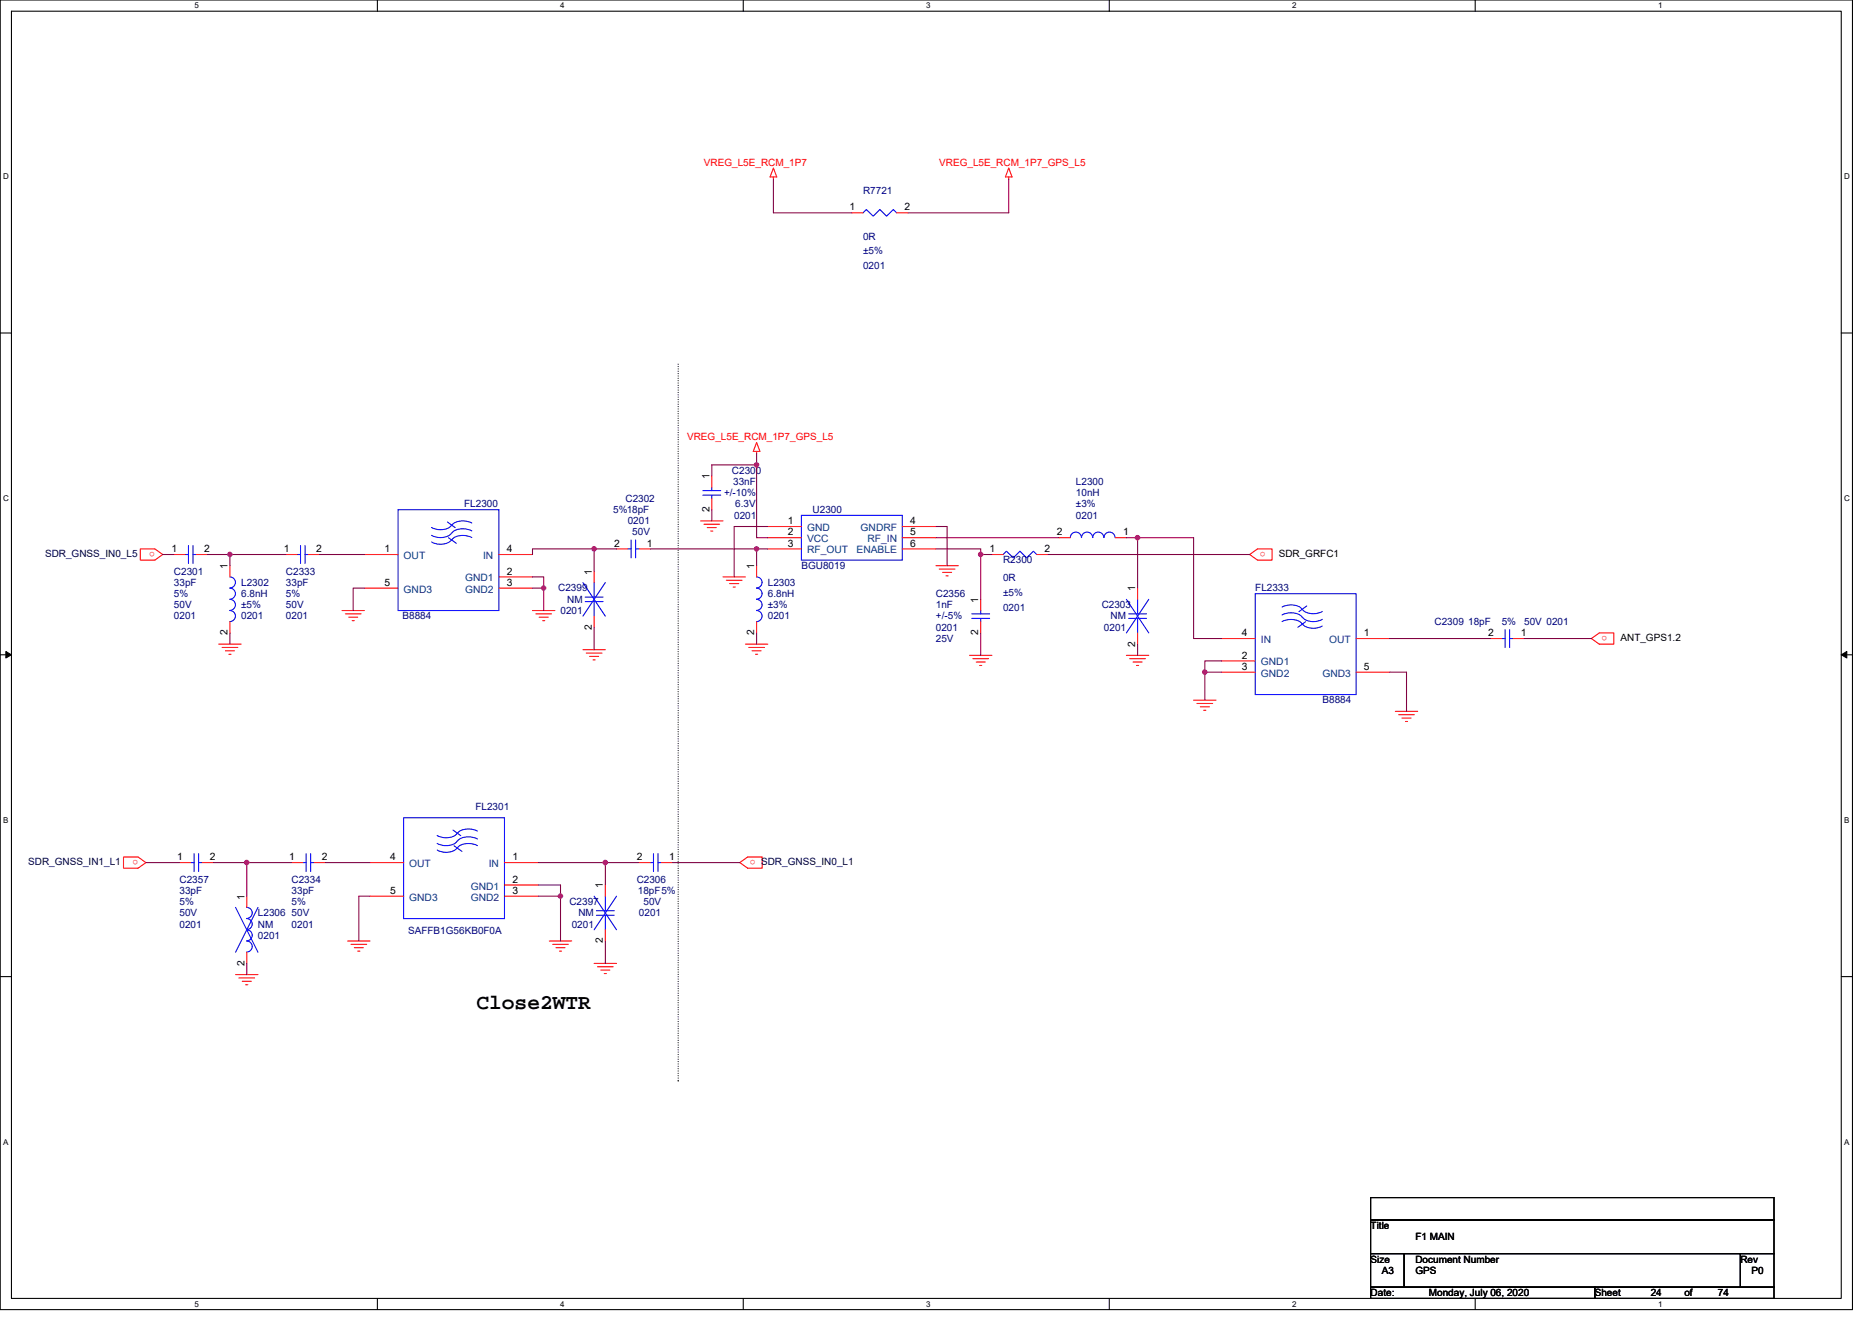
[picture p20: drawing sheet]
<svg xmlns="http://www.w3.org/2000/svg" width="297mm" height="210mm" viewBox="0 0 297 210" stroke-linecap="round" stroke-linejoin="round" font-family="sans-serif">
<defs><g id="words">
<text font-size="3.4" x="75.6" y="160.1">Close2WTR</text>
<g font-size="1.6" fill="#f00">
<text x="111.7" y="26.3">VREG_L5E_RCM_1P7</text>
<text x="149" y="26.3">VREG_L5E_RCM_1P7_GPS_L5</text>
<text x="109" y="69.9">VREG_L5E_RCM_1P7_GPS_L5</text>
<text x="24.6" y="87.6" transform="rotate(180 24.6 87.6)">o</text>
<text x="200.8" y="87.6" transform="rotate(180 200.8 87.6)">o</text>
<text x="255" y="100.9" transform="rotate(180 255 100.9)">o</text>
<text x="21.9" y="136.5" transform="rotate(180 21.9 136.5)">o</text>
<text x="119.9" y="136.5" transform="rotate(180 119.9 136.5)">o</text>
</g>
<g font-size="1.6">
<text x="134.8" y="33.4">1</text>
<text x="143.5" y="33.4">2</text>
<text x="112.6" y="76.1" transform="rotate(-90 112.6 76.1)">1</text>
<text x="112.6" y="81.3" transform="rotate(-90 112.6 81.3)">2</text>
<text x="125" y="83.2">1</text>
<text x="144.4" y="83.2">4</text>
<text x="27.2" y="87.6">1</text>
<text x="32.4" y="87.6">2</text>
<text x="45" y="87.6">1</text>
<text x="50.2" y="87.6">2</text>
<text x="61" y="87.6">1</text>
<text x="80.4" y="87.6">4</text>
<text x="97.5" y="86.7">2</text>
<text x="102.6" y="86.7">1</text>
<text x="125" y="85">2</text>
<text x="125" y="86.7">3</text>
<text x="144.4" y="86.7">6</text>
<text x="144.4" y="85">5</text>
<text x="157" y="87.6">1</text>
<text x="165.8" y="87.6">2</text>
<text x="167.7" y="85">2</text>
<text x="178.2" y="85">1</text>
<text x="202.9" y="88.4">SDR_GRFC1</text>
<text x="36.1" y="90.3" transform="rotate(-90 36.1 90.3)">1</text>
<text x="61" y="93">5</text>
<text x="80.4" y="93">3</text>
<text x="80.4" y="91.2">2</text>
<text x="93.9" y="91.2" transform="rotate(-90 93.9 91.2)">1</text>
<text x="119.7" y="90.3" transform="rotate(-90 119.7 90.3)">1</text>
<text x="155.2" y="95.7" transform="rotate(-90 155.2 95.7)">1</text>
<text x="180.1" y="93.9" transform="rotate(-90 180.1 93.9)">1</text>
<text x="36.1" y="100.8" transform="rotate(-90 36.1 100.8)">2</text>
<text x="93.9" y="99.9" transform="rotate(-90 93.9 99.9)">2</text>
<text x="119.7" y="100.8" transform="rotate(-90 119.7 100.8)">2</text>
<text x="155.2" y="100.8" transform="rotate(-90 155.2 100.8)">2</text>
<text x="197" y="101">4</text>
<text x="216.4" y="101">1</text>
<text x="236.2" y="101">2</text>
<text x="241.3" y="101">1</text>
<text x="257.1" y="101.7">ANT_GPS1.2</text>
<text x="180.1" y="102.6" transform="rotate(-90 180.1 102.6)">2</text>
<text x="197" y="106.3">3</text>
<text x="197" y="104.5">2</text>
<text x="216.4" y="106.3">5</text>
<text x="28.1" y="136.5">1</text>
<text x="33.3" y="136.5">2</text>
<text x="45.9" y="136.5">1</text>
<text x="51.1" y="136.5">2</text>
<text x="61.9" y="136.5">4</text>
<text x="81.3" y="136.5">1</text>
<text x="101" y="136.5">2</text>
<text x="106.2" y="136.5">1</text>
<text x="38.8" y="142.8" transform="rotate(-90 38.8 142.8)">1</text>
<text x="61.9" y="141.9">5</text>
<text x="81.3" y="141.9">3</text>
<text x="81.3" y="140.1">2</text>
<text x="95.7" y="141" transform="rotate(-90 95.7 141)">1</text>
<text x="95.7" y="149.7" transform="rotate(-90 95.7 149.7)">2</text>
<text x="38.8" y="153.3" transform="rotate(-90 38.8 153.3)">2</text>
<text x="217.5" y="195.1">Title</text>
<text x="224.6" y="196.8">F1 MAIN</text>
<text x="217.5" y="200.4">Size</text>
<text x="219.3" y="202.2">A3</text>
<text x="224.6" y="200.4">Document Number</text>
<text x="224.6" y="202.2">GPS</text>
<text x="276.2" y="200.4">Rev</text>
<text x="277.9" y="202.2">P0</text>
<text x="217.5" y="205.7">Date:</text>
<text x="226.7" y="205.7">Monday, July 06, 2020</text>
<text x="253" y="205.7">Sheet</text>
<text x="261.9" y="205.7">24</text>
<text x="267.3" y="205.7">of</text>
<text x="272.6" y="205.7">74</text>
</g>
<g font-size="1.6" fill="#000080">
<text x="136.9" y="30.8">R7721</text>
<text x="136.9" y="38">0R</text>
<text x="136.9" y="40.4">±5%</text>
<text x="136.9" y="42.7">0201</text>
<text x="116.1" y="75.2">C2300</text>
<text x="116.3" y="77">33nF</text>
<text x="170.7" y="77">L2300</text>
<text x="73.7" y="80.5">FL2300</text>
<text x="97.3" y="81.4">5%18pF</text>
<text x="99.2" y="79.7">C2302</text>
<text x="99.6" y="83.2">0201</text>
<text x="114.9" y="78.8">+/-10%</text>
<text x="116.5" y="82.3">0201</text>
<text x="116.7" y="80.5">6.3V</text>
<text x="128.9" y="81.4">U2300</text>
<text x="170.7" y="78.8">10nH</text>
<text x="170.7" y="80.5">±3%</text>
<text x="170.7" y="82.3">0201</text>
<text x="100.3" y="85">50V</text>
<text x="159.2" y="89.4">R2300</text>
<text x="27.6" y="91.2">C2301</text>
<text x="27.6" y="93">33pF</text>
<text x="27.6" y="94.8">5%</text>
<text x="38.3" y="93">L2302</text>
<text x="38.3" y="94.8">6.8nH</text>
<text x="45.4" y="91.2">C2333</text>
<text x="45.4" y="93">33pF</text>
<text x="45.4" y="94.8">5%</text>
<text x="88.6" y="93.9">C2399</text>
<text x="90" y="95.7">NM</text>
<text x="121.8" y="93">L2303</text>
<text x="121.8" y="94.8">6.8nH</text>
<text x="127.2" y="90.3">BGU8019</text>
<text x="148.5" y="94.8">C2356</text>
<text x="159.2" y="92.3">0R</text>
<text x="159.2" y="94.6">±5%</text>
<text x="199.2" y="93.9">FL2333</text>
<text x="27.6" y="98.3">0201</text>
<text x="27.6" y="96.5">50V</text>
<text x="38.3" y="96.5">±5%</text>
<text x="38.3" y="98.3">0201</text>
<text x="45.4" y="98.3">0201</text>
<text x="45.4" y="96.5">50V</text>
<text x="63.9" y="98.3">B8884</text>
<text x="88.9" y="97.4">0201</text>
<text x="121.8" y="96.5">±3%</text>
<text x="121.8" y="98.3">0201</text>
<text x="148.5" y="96.5">1nF</text>
<text x="148.5" y="100.1">0201</text>
<text x="148.5" y="101.9">25V</text>
<text x="148.5" y="98.3">+/-5%</text>
<text x="159.2" y="96.9">0201</text>
<text x="174.8" y="96.5">C2303</text>
<text x="175.2" y="100.1">0201</text>
<text x="176.2" y="98.3">NM</text>
<text x="227.6" y="99.2">C2309 18pF</text>
<text x="238.3" y="99.2">5%</text>
<text x="241.8" y="99.2">50V 0201</text>
<text x="209.8" y="111.7">B8884</text>
<text x="75.4" y="128.5">FL2301</text>
<text x="28.5" y="140.1">C2357</text>
<text x="28.5" y="141.9">33pF</text>
<text x="28.5" y="143.7">5%</text>
<text x="46.3" y="140.1">C2334</text>
<text x="46.3" y="141.9">33pF</text>
<text x="46.3" y="143.7">5%</text>
<text x="90.4" y="143.7">C2397</text>
<text x="101" y="140.1">C2306</text>
<text x="101.2" y="141.9">18pF5%</text>
<text x="102.1" y="143.7">50V</text>
<text x="28.5" y="147.2">0201</text>
<text x="28.5" y="145.4">50V</text>
<text x="40.9" y="145.4">L2306</text>
<text x="40.9" y="147.2">NM</text>
<text x="40.9" y="149">0201</text>
<text x="46.3" y="147.2">0201</text>
<text x="46.3" y="145.4">50V</text>
<text x="64.8" y="148.3">SAFFB1G56KB0F0A</text>
<text x="90.7" y="147.2">0201</text>
<text x="91.8" y="145.4">NM</text>
<text x="101.4" y="145.4">0201</text>
</g>
<g font-size="1.6" fill="#000040">
<text x="7.2" y="88.4">SDR_GNSS_IN0_L5</text>
<text x="4.5" y="137.3">SDR_GNSS_IN1_L1</text>
<text x="120.8" y="137.3">SDR_GNSS_IN0_L1</text>
</g>
<g font-size="1.6" fill="#004080">
<text x="64" y="88.7">OUT</text>
<text x="76.7" y="88.7">IN</text>
<text x="128.1" y="84.3">GND</text>
<text x="128.1" y="86.1">VCC</text>
<text x="128.1" y="87.8">RF_OUT</text>
<text x="135.9" y="87.8">ENABLE</text>
<text x="136.6" y="84.3">GNDRF</text>
<text x="137.6" y="86.1">RF_IN</text>
<text x="64" y="94.1">GND3</text>
<text x="73.8" y="94.1">GND2</text>
<text x="73.8" y="92.3">GND1</text>
<text x="200.1" y="102.1">IN</text>
<text x="200.1" y="107.4">GND2</text>
<text x="200.1" y="105.6">GND1</text>
<text x="209.8" y="107.4">GND3</text>
<text x="210.9" y="102.1">OUT</text>
<text x="64.9" y="137.6">OUT</text>
<text x="77.6" y="137.6">IN</text>
<text x="64.9" y="143">GND3</text>
<text x="74.7" y="143">GND2</text>
<text x="74.7" y="141.2">GND1</text>
</g>
<g font-size="1.3">
<text x="30.8" y="1.3">5</text>
<text x="88.9" y="1.3">4</text>
<text x="147" y="1.3">3</text>
<text x="205" y="1.3">2</text>
<text x="263.1" y="1.3">1</text>
<text x=".5" y="28.4">D</text>
<text x="292.6" y="28.4">D</text>
<text x=".5" y="79.5">C</text>
<text x="292.6" y="79.5">C</text>
<text x=".5" y="130.6">B</text>
<text x="292.6" y="130.6">B</text>
<text x=".5" y="181.7">A</text>
<text x="292.6" y="181.7">A</text>
<text x="30.8" y="207.4">5</text>
<text x="88.9" y="207.4">4</text>
<text x="147" y="207.4">3</text>
<text x="205" y="207.4">2</text>
<text x="263.1" y="207.4">1</text>
</g>
</g></defs>
<path d="M0 0h293.9v207.9h-293.9zM1.8 1.8h290.4v204.3h-290.4z" fill="none" stroke="#000" stroke-width=".17"/>
<g fill="#fff">
<path d="M30.8 .2h.7v1.4h-.7z"/>
<path d="M30.8 206.3h.7v1.4h-.7z"/>
</g>
<path d="M59.9 0v1.8M59.9 206.1v1.8" fill="none" stroke="#000" stroke-width=".17"/>
<g fill="#fff">
<path d="M88.9 .2h.7v1.4h-.7z"/>
<path d="M88.9 206.3h.7v1.4h-.7z"/>
</g>
<path d="M117.9 0v1.8M117.9 206.1v1.8" fill="none" stroke="#000" stroke-width=".17"/>
<g fill="#fff">
<path d="M147 .2h.7v1.4h-.7z"/>
<path d="M147 206.3h.7v1.4h-.7z"/>
</g>
<path d="M176 0v1.8M176 206.1v1.8" fill="none" stroke="#000" stroke-width=".17"/>
<g fill="#fff">
<path d="M205 .2h.7v1.4h-.7z"/>
<path d="M205 206.3h.7v1.4h-.7z"/>
</g>
<path d="M234.1 0v1.8M234.1 206.1v1.8" fill="none" stroke="#000" stroke-width=".17"/>
<g fill="#fff">
<path d="M263.1 .2h.7v1.4h-.7z"/>
<path d="M263.1 206.3h.7v1.4h-.7z"/>
<path d="M.5 27.3h.9v1.4h-.9z"/>
<path d="M292.6 27.3h.9v1.4h-.9z"/>
<path d="M.5 78.4h.9v1.4h-.9z"/>
<path d="M292.6 78.4h.9v1.4h-.9z"/>
</g>
<path d="M0 52.9h1.8M292.2 52.9h1.7" fill="none" stroke="#000" stroke-width=".17"/>
<g fill="#fff">
<path d="M.5 129.5h.8v1.4h-.8z"/>
<path d="M292.6 129.5h.9v1.4h-.9z"/>
</g>
<path d="M0 103.9h1.8M292.2 103.9h1.7" fill="none" stroke="#000" stroke-width=".17"/>
<path d="M.9 103.4l.9 .5-.9 .5zM292.2 103.9l.8-.5v1z" fill="#000" stroke="#000" stroke-width=".16"/>
<g fill="#fff">
<path d="M.5 180.5h.8v1.4h-.8z"/>
<path d="M292.6 180.5h.9v1.4h-.9z"/>
</g>
<path d="M0 155h1.8M292.2 155h1.7M217.5 199h5.3v5.3h-5.3zM217.5 190.1h64v3.5h-64zM217.5 193.6h64v5.4h-64zM222.8 199h53.4v5.3h-53.4zM276.2 199h5.3v5.3h-5.3zM217.5 204.3h35.5v1.8h-35.5zM253 204.3h28.5v1.8h-28.5z" fill="none" stroke="#000" stroke-width=".17"/>
<path d="M107.6 57.8v113.8M107.6 171.6h.1" fill="none" stroke="#000" stroke-width=".17" stroke-dasharray="0 .3"/>
<g fill="none" stroke="#f00" stroke-width=".17">
<path d="M122.7 26.7l.6 1.4h-1.1zM122.7 28.1v.3M135.2 33.8h1.7M142.3 33.8h1.8M160.1 26.7l.5 1.4h-1.1zM160.1 28.1v.3M112.9 75.6v1.7M112.9 79.1v1.8M120.1 70.2l.5 1.4h-1.1zM120.1 71.6v.4M22.3 87.1h2.3l1.2 .9-1.2 .9h-2.3zM27.6 88h1.8"/>
<path d="M31.2 88h1.7M36.5 89.8v1.8M36.5 98.7v1.8M45.4 88h1.8M48.9 88h1.8M54.3 96.9h3.5M54.8 97.4h2.5M55.3 98h1.5M55.9 98.5h.3M57.8 88h5.4M57.8 93.3h5.4M79.2 88h5.3"/>
<path d="M79.2 93.3h5.3M79.2 91.6h5.3M84.5 96.9h3.6M85 97.4h2.5M85.6 98h1.4M86.1 98.5h.3M94.3 90.7v1.8M94.3 97.8v1.8M97.8 87.1h1.8M101.4 87.1h1.8M111.2 82.7h3.5M111.7 83.2h2.5"/>
<path d="M112.2 83.7h1.5M112.8 84.3h.3M114.7 91.6h3.6M115.2 92.1h2.5M115.8 92.6h1.4M116.3 93.2h.4M120.1 89.8v1.8M120.1 98.7v1.8M121.8 83.6h5.4M121.8 85.3h5.4M121.8 87.1h5.4M143.2 83.6h5.3"/>
<path d="M143.2 85.3h5.3M143.2 87.1h5.3M148.5 89.8h3.6M149 90.3h2.5M149.6 90.8h1.4M150.1 91.4h.3M155.6 95.1v1.8M155.6 98.7v1.8M157.4 88h1.8M164.5 88h1.8M168.1 85.3h1.7M177 85.3h1.7"/>
<path d="M180.5 93.3v1.8M198.3 88l1.2-.9h2.3v1.8h-2.3zM34.7 102.2h3.6M35.2 102.8h2.5M35.8 103.3h1.4M36.3 103.8h.4M92.5 103.1h3.6M93 103.7h2.5M93.6 104.2h1.4M94.1 104.7h.3M118.3 102.2h3.5M118.8 102.8h2.5"/>
<path d="M119.3 103.3h1.5M119.9 103.8h.3M153.8 104h3.6M154.4 104.5h2.5M154.9 105.1h1.4M155.4 105.6h.4M178.7 104h3.6M179.3 104.5h2.5M179.8 105.1h1.4M180.3 105.6h.4M180.5 100.5v1.7M189.4 111.1h3.6"/>
<path d="M189.9 111.7h2.5M190.5 112.2h1.4M191 112.7h.3M193.8 101.3h5.4M193.8 106.7h5.4M193.8 104.9h5.4M215.2 101.3h5.3M215.2 106.7h5.3M221.4 112.9h3.6M221.9 113.4h2.5M222.5 114h1.4M223 114.5h.3"/>
<path d="M236.5 101.3h1.8M240.1 101.3h1.7M252.5 101.3l1.3-.8h2.3v1.7h-2.3zM19.6 136h2.3l1.3 .9-1.3 .9h-2.3zM28.5 136.9h1.8M32 136.9h1.8M46.3 136.9h1.7M49.8 136.9h1.8M58.7 136.9h5.3M80 136.9h5.4M101.4 136.9h1.8M104.9 136.9h1.8"/>
<path d="M117.4 136.9l1.2-.9h2.3v1.8h-2.3zM37.4 154.7h3.5M37.9 155.2h2.5M38.4 155.7h1.5M39 156.3h.3M39.2 142.2v1.8M39.2 151.1v1.8M55.2 149.4h3.5M55.7 149.9h2.5M56.2 150.4h1.5M56.8 151h.3M58.7 142.2h5.3"/>
<path d="M80 142.2h5.4M80 140.5h5.4M87.2 149.4h3.5M87.7 149.9h2.5M88.2 150.4h1.5M88.8 151h.3M94.3 152.9h3.5M94.8 153.4h2.5M95.3 154h1.5M95.9 154.5h.3M96.1 140.5v1.7M96.1 147.6v1.8"/>
</g>
<g fill="none" stroke="#00f" stroke-width=".17">
<path d="M136.9 33.8l.6-.5 1.1 1 1-1 1.1 1 1-1 .6 .5M111.5 77.9h2.9M111.5 78.6h2.9M112.9 77.3v.6M112.9 78.6v.5M29.4 88h.5M29.9 86.6v2.8M30.6 86.6v2.8M30.6 88h.6M36.5 91.6a.88 .88 0 0 1 .9 .8 .88 .88 0 0 1-.9 .9 .89 .89 0 0 1 .9 .9 .89 .89 0 0 1-.9 .9M36.5 95.1a.88 .88 0 0 1 .9 .9 .88 .88 0 0 1-.9 .9M36.5 96.9a.88 .88 0 0 1 .9 .9 .88 .88 0 0 1-.9 .9"/>
<path d="M47.2 88h.5M47.7 86.6v2.8M48.4 86.6v2.8M48.4 88h.5M63.2 80.9h16v16h-16zM71 82.8l1.2 .9M71.2 85.3l1.2 .9M71.6 85.7a2.57 2.57 0 0 1-3.1 .3M71.6 84.6a2.56 2.56 0 0 1-3.1 .4M71.6 83.4a2.6 2.6 0 0 1-3.1 .3M74.9 83a2.98 2.98 0 0 0-3 .1l-.2 .3M74.9 85.3a2.98 2.98 0 0 0-3 .2l-.2 .2"/>
<path d="M74.9 84.3a3 3 0 0 0-3 .1l-.2 .2M92.5 92.5l3.6 5.3M92.9 94.8h2.8M92.9 95.5h2.8M94.3 92.5v2.3M94.3 95.5v2.3M96.1 92.5l-3.6 5.3M99.6 87.1h.5M100.1 85.7v2.8M100.9 85.7v2.8M100.9 87.1h.5M120 91.6a.88 .88 0 0 1 .9 .8 .88 .88 0 0 1-.9 .9 .89 .89 0 0 1 .9 .9 .89 .89 0 0 1-.9 .9"/>
<path d="M120 95.1a.88 .88 0 0 1 .9 .9 .88 .88 0 0 1-.9 .9M120 96.9a.88 .88 0 0 1 .9 .9 .88 .88 0 0 1-.9 .9M127.2 81.8h16v7.1h-16zM154.2 97.4h2.8M154.2 98.1h2.8M155.6 96.9v.5M155.6 98.1v.6M159.2 88l.5-.5 1.1 1 1-1 1.1 1 1.1-1 .5 .5M169.8 85.3a.89 .89 0 0 1 .9-.8 .89 .89 0 0 1 .9 .8 .89 .89 0 0 1 .9-.8 .89 .89 0 0 1 .9 .8 .88 .88 0 0 1 .9-.8 .88 .88 0 0 1 .9 .8M175.2 85.3a.88 .88 0 0 1 .9-.8 .88 .88 0 0 1 .8 .8M178.7 95.1l3.6 5.4M179.1 97.4h2.8"/>
<path d="M179.1 98.1h2.8M180.5 95.1v2.3M180.5 98.1v2.4M182.3 95.1l-3.6 5.4M199.2 94.2h16v16h-16zM203.4 96.4a3 3 0 0 1 3 .1l.2 .2M203.4 98.7a3 3 0 0 1 3 .1l.2 .2M203.4 97.6a3 3 0 0 1 3 .1l.2 .2M206.7 97.9a2.56 2.56 0 0 0 3.1 .4M206.7 99a2.57 2.57 0 0 0 3.1 .4M206.7 96.7a2.6 2.6 0 0 0 3.1 .3M207.2 98.7l-1.3 .9"/>
<path d="M207.3 96.2l-1.2 .9M238.8 99.9v2.9M239.5 99.9v2.9M238.3 101.3h.5M239.5 101.3h.6M30.3 136.9h.5M30.8 135.5v2.8M31.5 135.5v2.8M31.5 136.9h.5M48 136.9h.6M48.6 135.5v2.8M49.3 135.5v2.8"/>
<path d="M49.3 136.9h.5M64 129.8h16v16h-16zM71.9 131.7l1.2 .9M72 134.2l1.3 .9M72.5 134.6a2.57 2.57 0 0 1-3.1 .3M72.5 133.5a2.56 2.56 0 0 1-3.1 .4M72.5 132.3a2.6 2.6 0 0 1-3.1 .3M75.8 131.9a2.98 2.98 0 0 0-3 .1l-.2 .3M75.8 134.2a2.98 2.98 0 0 0-3 .2l-.2 .2M75.8 133.2a3 3 0 0 0-3 .1l-.2 .2M103.2 136.9h.5M103.7 135.5v2.8"/>
<path d="M104.4 135.5v2.8M104.4 136.9h.5M37.4 144l3.5 7.1M39.1 144a.88 .88 0 0 1 .9 .9 .88 .88 0 0 1-.9 .9 .89 .89 0 0 1 .9 .9 .89 .89 0 0 1-.9 .9 .89 .89 0 0 1 .9 .8 .89 .89 0 0 1-.9 .9M39.1 149.4a.88 .88 0 0 1 .9 .8 .88 .88 0 0 1-.9 .9M40.9 144l-3.5 7.1M94.3 142.2l3.5 5.4M94.6 144.5h2.9M94.6 145.3h2.9M96.1 142.2v2.3M96.1 145.3v2.3M97.8 142.2l-3.5 5.4"/>
</g>
<g fill="none" stroke="#800040" stroke-width=".17">
<path d="M122.7 28.4v5.4h12.5M160.1 28.4v5.4h-16M120.1 72v1.8M120.1 73.8h-7.2v1.8M120.1 73.8v11.5h1.7M25.8 88h1.8M32.9 88h3.6M36.5 88h8.9M36.5 88v1.8M50.7 88h7.1M57.8 93.3h-1.8v3.6M84.5 91.6h1.8v1.7"/>
<path d="M84.5 93.3h1.8M86.3 93.3v3.6M94.3 87.1h-9.8v.9M94.3 99.6v3.5M97.8 87.1h-3.5v3.6M103.2 87.1h16.9M112.9 80.9v1.8M120.1 87.1v2.7M120.1 87.1h1.7M121.8 83.6h-5.3v8M148.5 85.3h19.6M148.5 83.6h1.8v6.2"/>
<path d="M148.5 87.1h7.1v.9M155.6 88h1.8M155.6 88v7.1M166.3 88h32M178.7 85.3h1.8M180.5 85.3h8.9v16h4.4M180.5 85.3v8M36.5 100.5v1.7M120.1 100.5v1.7M155.6 100.5v3.5M180.5 102.2v1.8M191.2 106.7h2.6"/>
<path d="M191.2 106.7v4.4M193.8 104.9h-2.6v1.8M220.5 101.3h16M220.5 106.7h2.7v6.2M241.8 101.3h10.7M23.2 136.9h5.3M33.8 136.9h5.4M39.2 136.9v5.3M39.2 136.9h7.1M51.6 136.9h7.1M85.4 136.9h10.7M96.1 136.9v3.6"/>
<path d="M96.1 136.9h5.3M106.7 136.9h10.7M39.2 152.9v1.8M58.7 142.2h-1.8v7.2M85.4 140.5h3.5v1.7M85.4 142.2h3.5M88.9 142.2v7.2M96.1 149.4v3.5"/>
</g>
<g fill="#f0f" stroke="#f0f" stroke-width=".17">
<circle cx="36.5" cy="88" r=".35"/>
<circle cx="94.3" cy="87.1" r=".35"/>
<circle cx="86.3" cy="93.3" r=".35"/>
<circle cx="96" cy="136.9" r=".35"/>
<circle cx="88.9" cy="142.2" r=".35"/>
<circle cx="120" cy="73.8" r=".35"/>
<circle cx="180.5" cy="85.3" r=".35"/>
<circle cx="120" cy="87.1" r=".35"/>
<circle cx="155.6" cy="88" r=".35"/>
<circle cx="191.2" cy="106.7" r=".35"/>
<circle cx="39.1" cy="136.9" r=".35"/>
</g>
<use href="#words"/>
</svg>
